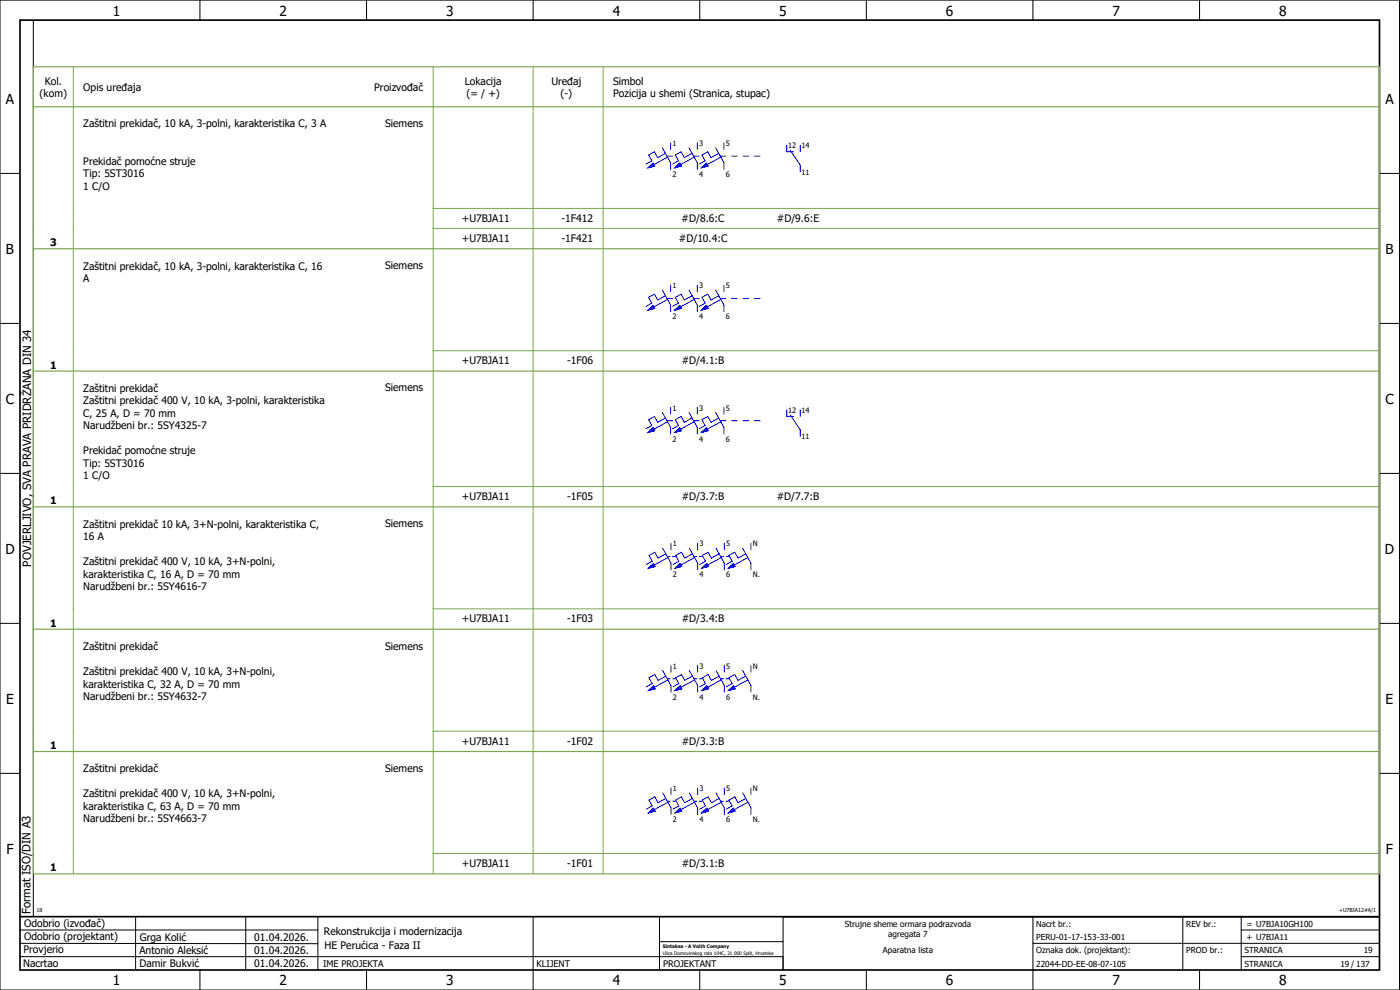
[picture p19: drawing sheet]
<svg xmlns="http://www.w3.org/2000/svg" width="420mm" height="297mm" viewBox="0 0 420 297" stroke-linecap="round" stroke-linejoin="round" font-family="sans-serif">
<defs><g id="words">
<g font-size="4.1">
<text x="33.9" y="4.7">1</text>
<text x="83.9" y="4.7">2</text>
<text x="133.9" y="4.7">3</text>
<text x="183.9" y="4.7">4</text>
<text x="233.9" y="4.7">5</text>
<text x="283.9" y="4.7">6</text>
<text x="333.9" y="4.7">7</text>
<text x="383.9" y="4.7">8</text>
<text x="1.8" y="31.2">A</text>
<text x="415.8" y="31.2">A</text>
<text x="1.8" y="76.2">B</text>
<text x="415.8" y="76.2">B</text>
<text x="1.8" y="121.2">C</text>
<text x="415.8" y="121.2">C</text>
<text x="1.6" y="166.2">D</text>
<text x="415.6" y="166.2">D</text>
<text x="1.8" y="211.2">E</text>
<text x="415.8" y="211.2">E</text>
<text x="1.9" y="256.2">F</text>
<text x="415.9" y="256.2">F</text>
<text x="33.9" y="295.7">1</text>
<text x="83.9" y="295.7">2</text>
<text x="133.9" y="295.7">3</text>
<text x="183.9" y="295.7">4</text>
<text x="233.9" y="295.7">5</text>
<text x="283.9" y="295.7">6</text>
<text x="333.9" y="295.7">7</text>
<text x="383.9" y="295.7">8</text>
</g>
<g font-size="3.4">
<text x="9.4" y="170" transform="rotate(-90 9.4 170)">POVJERLJIVO, SVA PRAVA PRIDRŽANA DIN 34</text>
<text x="9.2" y="274.3" transform="rotate(-90 9.2 274.3)">Format ISO/DIN A3</text>
</g>
<g font-size="3.1">
<text x="11.9" y="29.1">(kom)</text>
<text x="13.4" y="25.4">Kol.</text>
<text x="25" y="27.3">Opis uređaja</text>
<text x="112.3" y="27.3">Proizvođač</text>
<text x="139.5" y="25.4">Lokacija</text>
<text x="140" y="29.1">(= / +)</text>
<text x="165.5" y="25.4">Uređaj</text>
<text x="168.2" y="29.1">(-)</text>
<text x="184" y="25.4">Simbol</text>
<text x="184" y="29.1">Pozicija u shemi (Stranica, stupac)</text>
<text x="25" y="38.2">Zaštitni prekidač, 10 kA, 3-polni, karakteristika C, 3 A</text>
<text x="115.6" y="38">Siemens</text>
<text x="25" y="49.4">Prekidač pomoćne struje</text>
<text x="25" y="53.2">Tip: 5ST3016</text>
<text x="25" y="56.9">1 C/O</text>
<text x="138.6" y="66.5">+U7BJA11</text>
<text x="168.5" y="66.5">-1F412</text>
<text x="204.6" y="66.5">#D/8.6:C</text>
<text x="233.1" y="66.5">#D/9.6:E</text>
<text x="15" y="73.9">3</text>
<text x="138.6" y="72.5">+U7BJA11</text>
<text x="168.5" y="72.5">-1F421</text>
<text x="203.7" y="72.5">#D/10.4:C</text>
<text x="25" y="80.9">Zaštitni prekidač, 10 kA, 3-polni, karakteristika C, 16</text>
<text x="115.6" y="80.7">Siemens</text>
<text x="25" y="84.6">A</text>
<text x="15" y="110.6">1</text>
<text x="138.6" y="109.2">+U7BJA11</text>
<text x="170.2" y="109.2">-1F06</text>
<text x="204.6" y="109.2">#D/4.1:B</text>
<text x="25" y="117.6">Zaštitni prekidač</text>
<text x="115.6" y="117.4">Siemens</text>
<text x="25" y="121.3">Zaštitni prekidač 400 V, 10 kA, 3-polni, karakteristika</text>
<text x="25" y="125.1">C, 25 A, D = 70 mm</text>
<text x="25" y="128.8">Narudžbeni br.: 5SY4325-7</text>
<text x="25" y="136.3">Prekidač pomoćne struje</text>
<text x="25" y="140.1">Tip: 5ST3016</text>
<text x="25" y="143.8">1 C/O</text>
<text x="138.6" y="150">+U7BJA11</text>
<text x="170.2" y="150">-1F05</text>
<text x="204.6" y="150">#D/3.7:B</text>
<text x="233.1" y="150">#D/7.7:B</text>
<text x="15" y="151.3">1</text>
<text x="25" y="158.3">Zaštitni prekidač 10 kA, 3+N-polni, karakteristika C,</text>
<text x="115.6" y="158.2">Siemens</text>
<text x="25" y="162.1">16 A</text>
<text x="25" y="169.6">Zaštitni prekidač 400 V, 10 kA, 3+N-polni,</text>
<text x="25" y="173.3">karakteristika C, 16 A, D = 70 mm</text>
<text x="25" y="177.1">Narudžbeni br.: 5SY4616-7</text>
<text x="15" y="188">1</text>
<text x="138.6" y="186.7">+U7BJA11</text>
<text x="170.2" y="186.7">-1F03</text>
<text x="204.6" y="186.7">#D/3.4:B</text>
<text x="25" y="195">Zaštitni prekidač</text>
<text x="115.6" y="194.9">Siemens</text>
<text x="25" y="202.5">Zaštitni prekidač 400 V, 10 kA, 3+N-polni,</text>
<text x="25" y="206.3">karakteristika C, 32 A, D = 70 mm</text>
<text x="25" y="210">Narudžbeni br.: 5SY4632-7</text>
<text x="15" y="224.7">1</text>
<text x="138.6" y="223.4">+U7BJA11</text>
<text x="170.2" y="223.4">-1F02</text>
<text x="204.6" y="223.4">#D/3.3:B</text>
<text x="25" y="231.7">Zaštitni prekidač</text>
<text x="115.6" y="231.6">Siemens</text>
<text x="25" y="239.2">Zaštitni prekidač 400 V, 10 kA, 3+N-polni,</text>
<text x="25" y="243">karakteristika C, 63 A, D = 70 mm</text>
<text x="25" y="246.7">Narudžbeni br.: 5SY4663-7</text>
<text x="15" y="261.4">1</text>
<text x="138.6" y="260.1">+U7BJA11</text>
<text x="170.2" y="260.1">-1F01</text>
<text x="204.6" y="260.1">#D/3.1:B</text>
<text x="7.2" y="278.1">Odobrio (izvođač)</text>
<text x="97.2" y="280.5">Rekonstrukcija i modernizacija</text>
<text x="7.1" y="286.1">Provjerio</text>
<text x="7.2" y="282.1">Odobrio (projektant)</text>
<text x="41.8" y="286.2">Antonio Aleksić</text>
<text x="42" y="282.3">Grga Kolić</text>
<text x="76.3" y="282.3">01.04.2026.</text>
<text x="76.3" y="286.3">01.04.2026.</text>
<text x="97.4" y="284.8">HE Perućica - Faza II</text>
<text x="6.9" y="290">Nacrtao</text>
<text x="41.8" y="290.3">Damir Bukvić</text>
<text x="76.3" y="290.3">01.04.2026.</text>
</g>
<g font-size="2.7">
<text x="97" y="290.1">IME PROJEKTA</text>
<text x="161" y="290.1">KLIJENT</text>
<text x="199" y="290.1">PROJEKTANT</text>
</g>
<g font-size="2.5">
<text x="253.5" y="278">Strujne sheme ormara podrazvoda</text>
<text x="266.6" y="281">agregata 7</text>
<text x="311" y="278">Nacrt br.:</text>
<text x="356" y="278">REV br.:</text>
<text x="374.1" y="278">= U7BJA10GH100</text>
<text x="265" y="286">Aparatna lista</text>
<text x="311" y="286">Oznaka dok. (projektant):</text>
<text x="311" y="282">PERU-01-17-153-33-001</text>
<text x="356" y="286">PROD br.:</text>
<text x="373.5" y="286">STRANICA</text>
<text x="374.1" y="282.1">+ U7BJA11</text>
<text x="409.3" y="286">19</text>
<text x="311" y="290">22044-DD-EE-08-07-105</text>
<text x="373.5" y="290">STRANICA</text>
<text x="402.3" y="290">19 / 137</text>
</g>
<g font-size="2.2">
<text x="201.9" y="43.8">1</text>
<text x="209.9" y="43.8">3</text>
<text x="217.9" y="43.8">5</text>
<text x="236.5" y="44.5">12</text>
<text x="240.5" y="44.5">14</text>
<text x="201.9" y="53.1">2</text>
<text x="209.9" y="53.1">4</text>
<text x="217.9" y="53.1">6</text>
<text x="240.5" y="52.4">11</text>
<text x="201.9" y="86.5">1</text>
<text x="209.9" y="86.5">3</text>
<text x="217.9" y="86.5">5</text>
<text x="201.9" y="95.8">2</text>
<text x="209.9" y="95.8">4</text>
<text x="217.9" y="95.8">6</text>
<text x="201.9" y="123.2">1</text>
<text x="209.9" y="123.2">3</text>
<text x="217.9" y="123.2">5</text>
<text x="236.5" y="123.9">12</text>
<text x="240.5" y="123.9">14</text>
<text x="240.5" y="131.8">11</text>
<text x="201.9" y="132.5">2</text>
<text x="209.9" y="132.5">4</text>
<text x="217.9" y="132.5">6</text>
<text x="202" y="163.9">1</text>
<text x="210" y="163.9">3</text>
<text x="218" y="163.9">5</text>
<text x="226" y="163.9">N</text>
<text x="202" y="173.2">2</text>
<text x="210" y="173.2">4</text>
<text x="218" y="173.2">6</text>
<text x="226" y="173.2">N.</text>
<text x="202" y="200.6">1</text>
<text x="210" y="200.6">3</text>
<text x="218" y="200.6">5</text>
<text x="226" y="200.6">N</text>
<text x="202" y="209.9">2</text>
<text x="210" y="209.9">4</text>
<text x="218" y="209.9">6</text>
<text x="226" y="209.9">N.</text>
<text x="202" y="237.3">1</text>
<text x="210" y="237.3">3</text>
<text x="218" y="237.3">5</text>
<text x="226" y="237.3">N</text>
<text x="202" y="246.6">2</text>
<text x="210" y="246.6">4</text>
<text x="218" y="246.6">6</text>
<text x="226" y="246.6">N.</text>
</g>
<g font-size="1.6">
<text x="11" y="273.7">18</text>
<text x="401.9" y="273.7">+U7BJA12#A/1</text>
</g>
<g font-size="1.4">
<text x="198.9" y="284.4">Sintaksa - A Voith Company</text>
<text x="198.9" y="286.4">Ulica Domovinskog rata 104C, 21 000 Split, Hrvatska</text>
</g>
</g></defs>
<g fill="none" stroke="#000" stroke-width=".3">
<path d="M0 0h420v297h-420zM10 6v269M60 0v6M110 0v6M160 0v6M210 0v6M260 0v6M310 0v6M360 0v6M0 52h6M414 52h6M0 97h6"/>
<path d="M414 97h6M0 142h6M414 142h6M414 176.3v87.4M0 187h6M414 187h6M0 232h6M414 232h6M6 279h89.4M40.7 275v16M73.7 274.9v16M95.4 275.1v16"/>
<path d="M160 275v22M197.9 275.1v16M310 275v22M355 275v16M372.5 279h41.5M372.5 275v16M414 275h-179v16M6 283l89.4 .1M6 287h229M60 291v6M110 291v6M197.9 282.5h37.1"/>
<path d="M210 291v6M260 291v6M310 283h104M360 291v6M372.5 287h41.5"/>
</g>
<path d="M6 6h408v285h-408zM6 275h408" fill="none" stroke="#000" stroke-width=".5"/>
<g fill="none" stroke="#7ca552" stroke-width=".35">
<path d="M10 32h404M10 74.5v-54.5h404v54.5M10 74.7v36.5M10.3 74.6h403.7M414 74.7v36.5M10 111.4v40.6M10.3 111.3h403.7M414 111.4v40.6M10 152.2v36.5M10.3 152.1h403.7M414 152.2v36.5M10 188.9v36.5"/>
<path d="M10.3 188.8h403.7M414 188.9v36.5M10 225.6v36.5M10.3 225.5h403.7M414 225.6v36.5M10.3 262.2h403.7"/>
</g>
<g fill="none" stroke="#7ca552" stroke-width=".3">
<path d="M22 20v54.5M130 20v54.5M160 20v54.5M181 20v54.5M22 74.7v36.5M130 74.7v36.5M130 62.5h284M130 68.5h284M160 74.7v36.5M181 74.7v36.5M22 111.4v40.6M130 111.4v40.6"/>
<path d="M130 105.2h284M160 111.4v40.6M181 111.4v40.6M22 152.2v36.5M130 152.2v36.5M130 146h284M160 152.2v36.5M181 152.2v36.5M22 188.9v36.5M130 188.9v36.5M130 182.7h284M160 188.9v36.5"/>
<path d="M181 188.9v36.5M130 219.4h284M22 225.6v36.5M130 225.6v36.5M160 225.6v36.5M181 225.6v36.5M130 256.1h284"/>
</g>
<g fill="none" stroke="#00f" stroke-width=".3">
<path d="M194.5 50.3l1.5-1.4 .5 .9zM198.8 44.3l2.5 4.5v2M199.7 46l-2.3 1.3-1-1.8-1.7 1 .9 1.8-1.7 .9M200.1 46.8h1.8M200.3 47.1l-4.1 2.3M201.3 42.8v2M202.5 50.3l1.5-1.4 .5 .9zM206.8 44.3l2.5 4.5v2M207.7 46l-2.3 1.3-1-1.8-1.7 1 .9 1.8-1.7 .9M208.1 46.8h1.8M208.3 47.1l-4.1 2.3M209.3 42.8v2"/>
<path d="M210.5 50.3l1.5-1.4 .5 .9zM214.8 44.3l2.5 4.5v2M215.7 46l-2.3 1.3-1-1.8-1.7 1 .9 1.8-1.7 .9M216.1 46.8h1.8M216.3 47.1l-4.1 2.3M217.3 42.8v2M219.6 46.8h1.7M223 46.8h1.7M226.4 46.8h1.7M236.1 43.5v2h2M237.1 45l3 4.5v2M240.1 43.5v2"/>
<path d="M194.5 93l1.5-1.3 .5 .8zM198.8 87l2.5 4.5v2M199.7 88.7l-2.3 1.3-1-1.7-1.7 .9 .9 1.8-1.7 .9M200.1 89.5h1.8M200.3 89.9l-4.1 2.2M201.3 85.5v2M202.5 93l1.5-1.3 .5 .8zM206.8 87l2.5 4.5v2M207.7 88.7l-2.3 1.3-1-1.7-1.7 .9 .9 1.8-1.7 .9M208.1 89.5h1.8M208.3 89.9l-4.1 2.2M209.3 85.5v2"/>
<path d="M210.5 93l1.5-1.3 .5 .8zM214.8 87l2.5 4.5v2M215.7 88.7l-2.3 1.3-1-1.7-1.7 .9 .9 1.8-1.7 .9M216.1 89.5h1.8M216.3 89.9l-4.1 2.2M217.3 85.5v2M219.6 89.5h1.7M223 89.5h1.7M226.4 89.5h1.7M194.5 129.8l1.5-1.4 .5 .8zM198.8 123.7l2.5 4.5v2M199.7 125.4l-2.3 1.3-1-1.7-1.7 .9 .9 1.8-1.7 .9"/>
<path d="M200.1 126.2h1.8M200.3 126.6l-4.1 2.2M201.3 122.2v2M202.5 129.8l1.5-1.4 .5 .8zM206.8 123.7l2.5 4.5v2M207.7 125.4l-2.3 1.3-1-1.7-1.7 .9 .9 1.8-1.7 .9M208.1 126.2h1.8M208.3 126.6l-4.1 2.2M209.3 122.2v2M210.5 129.8l1.5-1.4 .5 .8zM214.8 123.7l2.5 4.5v2M215.7 125.4l-2.3 1.3-1-1.7-1.7 .9 .9 1.8-1.7 .9"/>
<path d="M216.1 126.2h1.8M216.3 126.6l-4.1 2.2M217.3 122.2v2M219.6 126.2h1.7M223 126.2h1.7M226.4 126.2h1.7M236.1 122.9v2h2M237.1 124.4l3 4.5v2M240.1 122.9v2M194.6 170.5l1.5-1.4 .5 .9zM198.9 164.5l2.5 4.5v2M199.8 166.2l-2.3 1.2-1-1.7-1.7 1 .9 1.7-1.7 1"/>
<path d="M200.4 167h.7M200.4 167.3l-4 2.2M201.4 163v2M201.9 167h.7M202.6 170.5l1.5-1.4 .5 .9zM206.9 164.5l2.5 4.5v2M207.8 166.2l-2.3 1.2-1-1.7-1.7 1 .9 1.7-1.7 1M208.4 167h.7M208.4 167.3l-4 2.2M209.4 163v2M209.9 167h.7M210.6 170.5l1.5-1.4 .5 .9z"/>
<path d="M214.9 164.5l2.5 4.5v2M215.8 166.2l-2.3 1.2-1-1.7-1.7 1 .9 1.7-1.7 1M216.4 167h.7M216.4 167.3l-4 2.2M217.4 163v2M217.9 167h.7M218.6 170.5l1.5-1.4 .5 .9zM222.9 164.5l2.5 4.5v2M223.8 166.2l-2.3 1.2-1-1.7-1.7 1 .9 1.7-1.7 1M224.4 167.3l-4 2.2M225.4 163v2M201.4 199.7v2"/>
<path d="M209.4 199.7v2M217.4 199.7v2M225.4 199.7v2M194.6 207.2l1.5-1.4 .5 .9zM198.9 201.2l2.5 4.5v2M199.8 202.9l-2.3 1.2-1-1.7-1.7 1 .9 1.7-1.7 1M200.4 203.7h.7M200.4 204l-4 2.2M201.9 203.7h.7M202.6 207.2l1.5-1.4 .5 .9zM206.9 201.2l2.5 4.5v2M207.8 202.9l-2.3 1.2-1-1.7-1.7 1 .9 1.7-1.7 1"/>
<path d="M208.4 203.7h.7M208.4 204l-4 2.2M209.9 203.7h.7M210.6 207.2l1.5-1.4 .5 .9zM214.9 201.2l2.5 4.5v2M215.8 202.9l-2.3 1.2-1-1.7-1.7 1 .9 1.7-1.7 1M216.4 203.7h.7M216.4 204l-4 2.2M217.9 203.7h.7M218.6 207.2l1.5-1.4 .5 .9zM222.9 201.2l2.5 4.5v2M223.8 202.9l-2.3 1.2-1-1.7-1.7 1 .9 1.7-1.7 1"/>
<path d="M224.4 204l-4 2.2M198.9 237.9l2.5 4.5v2M199.8 239.6l-2.3 1.3-1-1.8-1.7 1 .9 1.7-1.7 1M201.4 236.4v2M206.9 237.9l2.5 4.5v2M207.8 239.6l-2.3 1.3-1-1.8-1.7 1 .9 1.7-1.7 1M209.4 236.4v2M214.9 237.9l2.5 4.5v2M215.8 239.6l-2.3 1.3-1-1.8-1.7 1 .9 1.7-1.7 1M217.4 236.4v2M222.9 237.9l2.5 4.5v2M223.8 239.6l-2.3 1.3-1-1.8-1.7 1 .9 1.7-1.7 1"/>
<path d="M225.4 236.4v2M194.6 243.9l1.5-1.4 .5 .9zM200.4 240.4h.7M200.4 240.7l-4 2.2M201.9 240.4h.7M202.6 243.9l1.5-1.4 .5 .9zM208.4 240.4h.7M208.4 240.7l-4 2.2M209.9 240.4h.7M210.6 243.9l1.5-1.4 .5 .9zM216.4 240.4h.7M216.4 240.7l-4 2.2"/>
<path d="M217.9 240.4h.7M218.6 243.9l1.5-1.4 .5 .9zM224.4 240.7l-4 2.2"/>
</g>
<g fill="#00f" stroke="#00f" stroke-width=".3">
<path d="M202.5 50.3l1.5-1.4 .5 .9z"/>
<path d="M194.5 50.3l1.5-1.4 .5 .9z"/>
<path d="M210.5 50.3l1.5-1.4 .5 .9z"/>
<path d="M202.5 93l1.5-1.3 .5 .8z"/>
<path d="M194.5 93l1.5-1.3 .5 .8z"/>
<path d="M210.5 93l1.5-1.3 .5 .8z"/>
<path d="M202.5 129.8l1.5-1.4 .5 .8z"/>
<path d="M194.5 129.8l1.5-1.4 .5 .8z"/>
<path d="M210.5 129.8l1.5-1.4 .5 .8z"/>
<path d="M202.6 170.5l1.5-1.4 .5 .9z"/>
<path d="M210.6 170.5l1.5-1.4 .5 .9z"/>
<path d="M194.6 170.5l1.5-1.4 .5 .9z"/>
<path d="M218.6 170.5l1.5-1.4 .5 .9z"/>
<path d="M202.6 207.2l1.5-1.4 .5 .9z"/>
<path d="M210.6 207.2l1.5-1.4 .5 .9z"/>
<path d="M194.6 207.2l1.5-1.4 .5 .9z"/>
<path d="M218.6 207.2l1.5-1.4 .5 .9z"/>
<path d="M202.6 243.9l1.5-1.4 .5 .9z"/>
<path d="M210.6 243.9l1.5-1.4 .5 .9z"/>
<path d="M194.6 243.9l1.5-1.4 .5 .9z"/>
<path d="M218.6 243.9l1.5-1.4 .5 .9z"/>
</g>
<use href="#words"/>
</svg>
